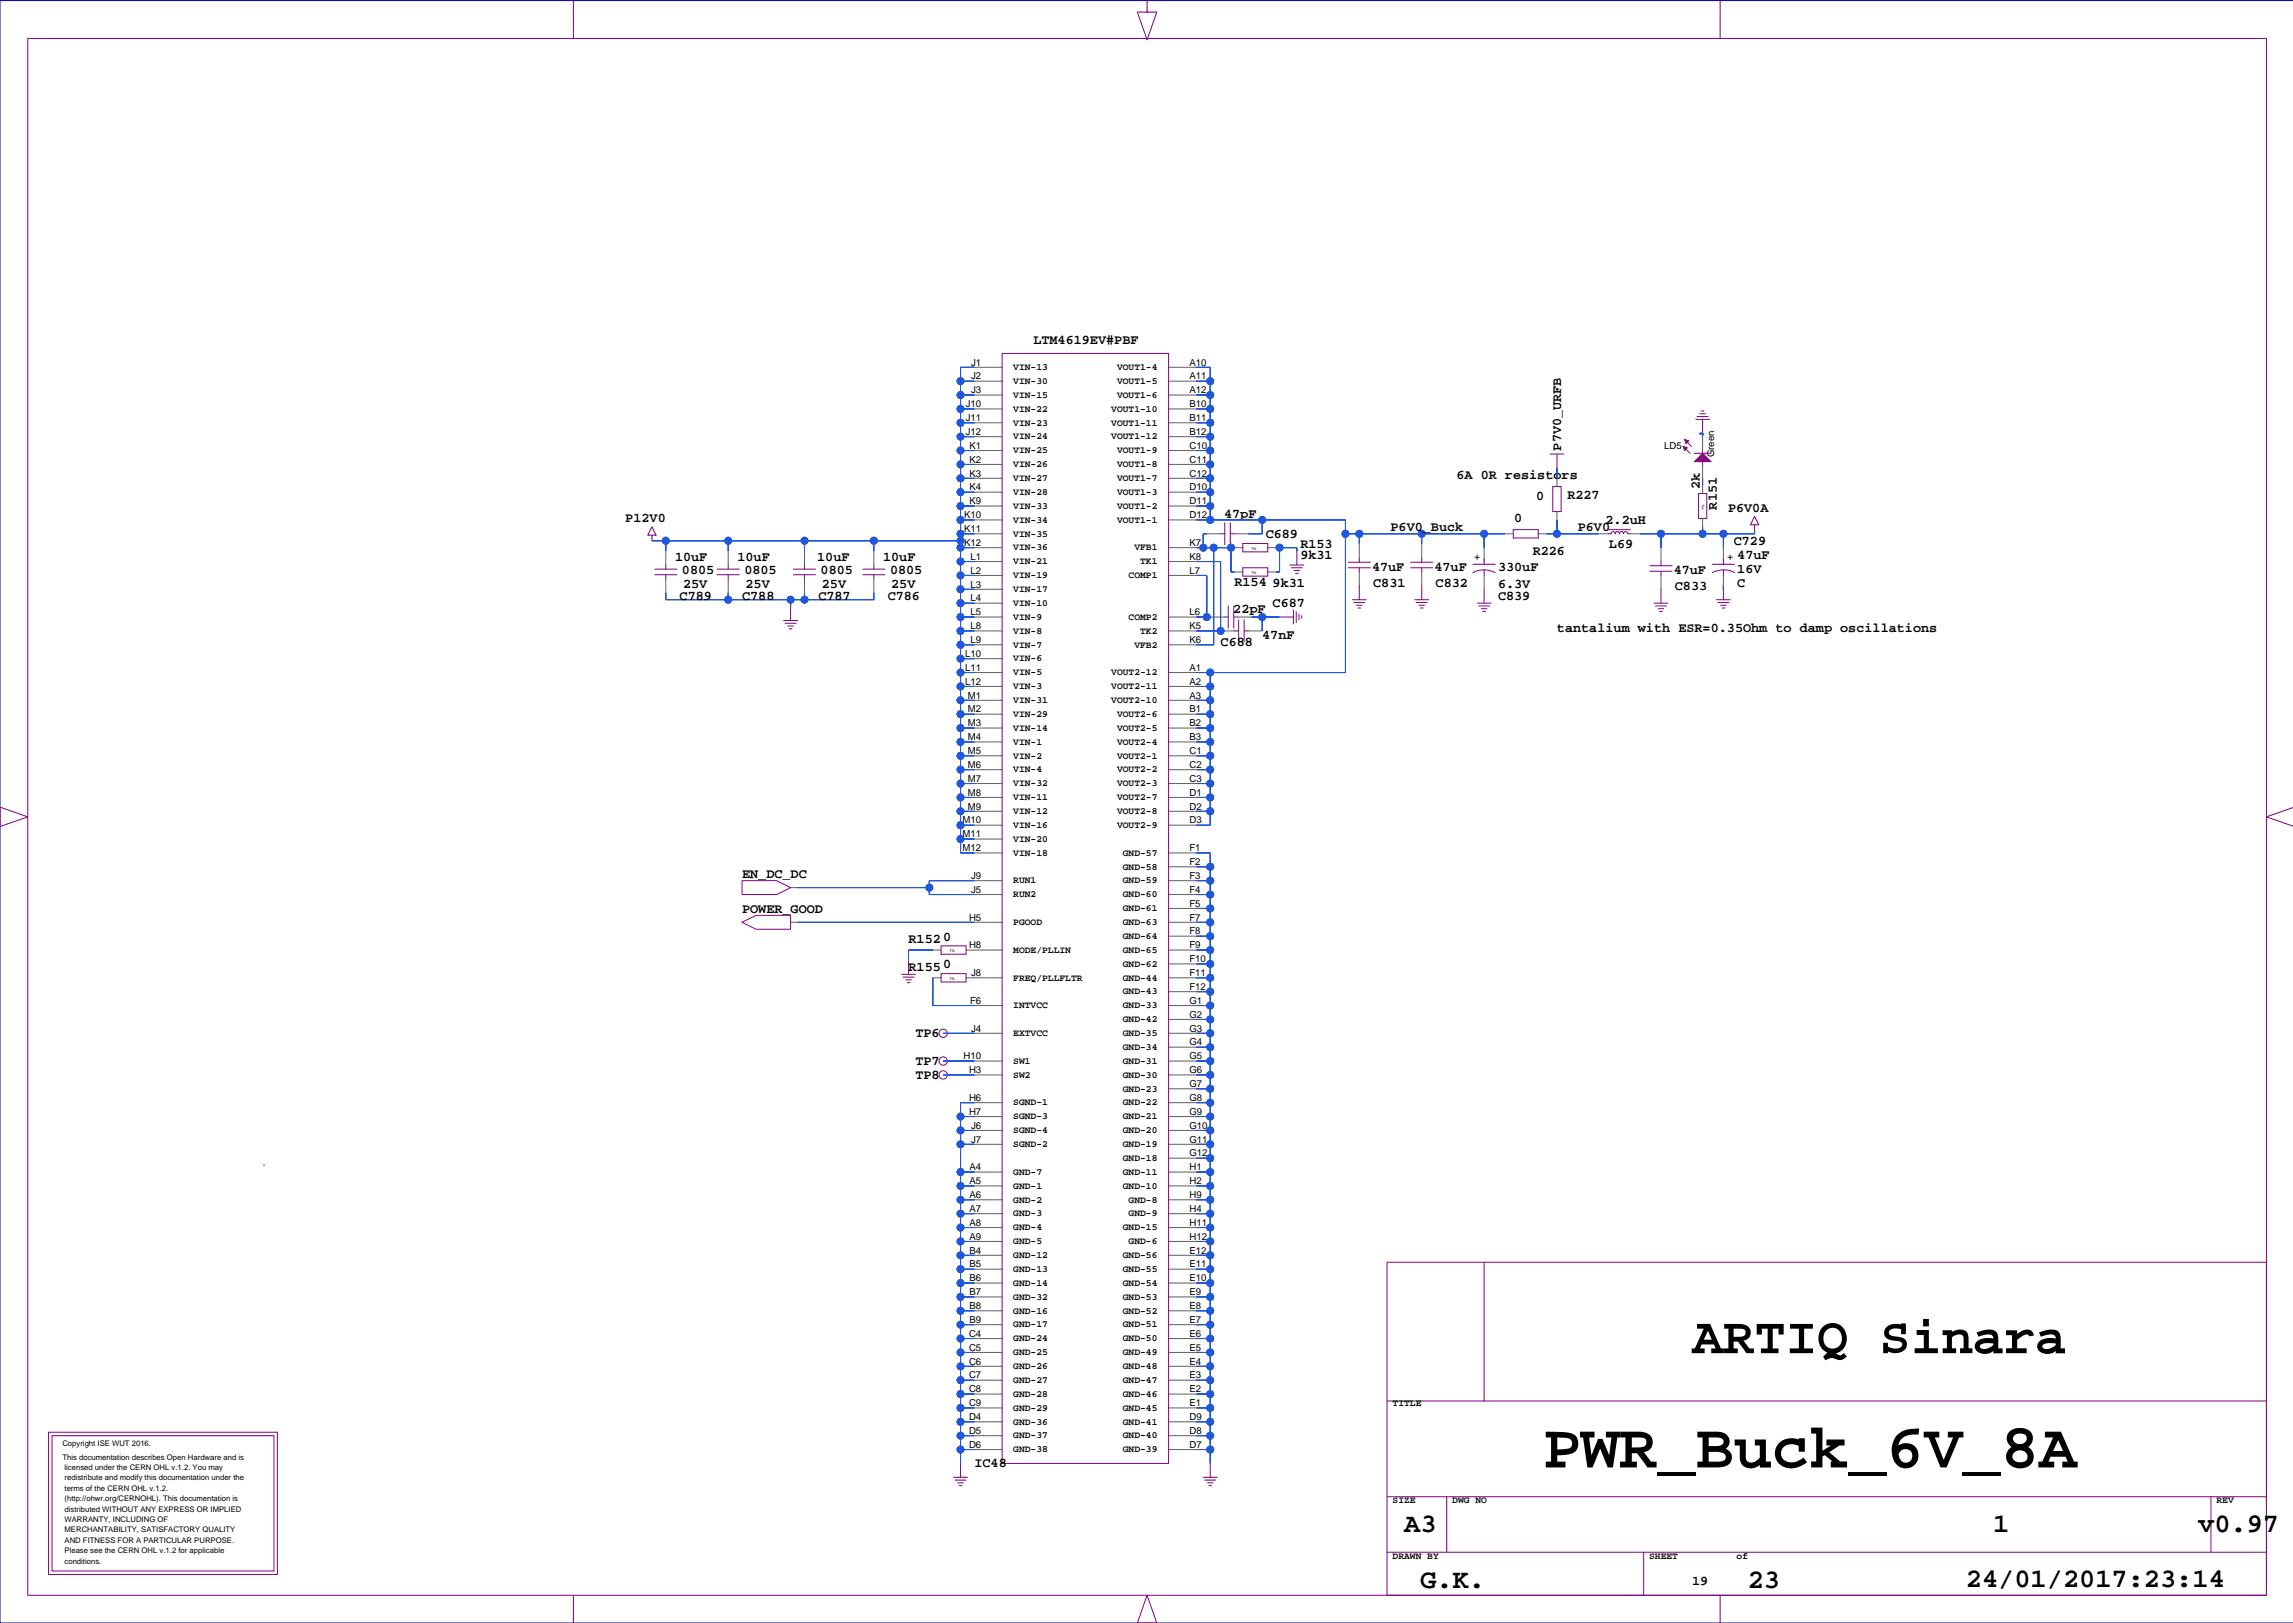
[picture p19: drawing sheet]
<svg xmlns="http://www.w3.org/2000/svg" width="420mm" height="297mm" viewBox="0 0 420 297" stroke-linecap="round" stroke-linejoin="round" font-family="sans-serif">
<defs><g id="words">
<text font-size="11.6" x="282.5" y="268.6">PWR_Buck_6V_8A</text>
<text font-size="9.5" x="309.8" y="247.7">ARTIQ Sinara</text>
<g font-size="4.9">
<text x="257.1" y="280.4">A3</text>
<text x="364.9" y="280.4">1</text>
<text x="402.5" y="280.4">v0.97</text>
<text x="260" y="290.6">G.K.</text>
<text x="320" y="290.6">23</text>
<text x="359.9" y="290.4">24/01/2017:23:14</text>
</g>
<g font-size="2.5">
<text x="189.2" y="63">LTM4619EV#PBF</text>
<text x="285.8" y="82.5" transform="rotate(-90 285.8 82.5)">P7V0_URFB</text>
<text x="266.6" y="87.7">6A 0R resistors</text>
<text x="311.2" y="89.4" transform="rotate(-90 311.2 89.4)">2k</text>
<text x="114.5" y="95.6">P12V0</text>
<text x="224.1" y="94.7">47pF</text>
<text x="277.2" y="95.6">0</text>
<text x="281.2" y="91.5">0</text>
<text x="287" y="91.4">R227</text>
<text x="293.9" y="96">2.2uH</text>
<text x="314.3" y="93.3" transform="rotate(-90 314.3 93.3)">R151</text>
<text x="316.4" y="93.7">P6V0A</text>
<text x="231.7" y="98.4">C689</text>
<text x="238.1" y="100.3">R153</text>
<text x="254.6" y="97.3">P6V0_Buck</text>
<text x="280.6" y="101.6">R226</text>
<text x="288.9" y="97.3">P6V0</text>
<text x="294.6" y="100.3">L69</text>
<text x="317.4" y="99.7">C729</text>
<text x="123.6" y="102.6">10uF</text>
<text x="124.9" y="105.1">0805</text>
<text x="125.1" y="107.7">25V</text>
<text x="135" y="102.6">10uF</text>
<text x="136.3" y="105.1">0805</text>
<text x="136.5" y="107.7">25V</text>
<text x="149.6" y="102.6">10uF</text>
<text x="150.2" y="105.1">0805</text>
<text x="150.5" y="107.7">25V</text>
<text x="161.7" y="102.6">10uF</text>
<text x="162.9" y="105.1">0805</text>
<text x="163.2" y="107.7">25V</text>
<text x="226" y="107.3">R154</text>
<text x="233" y="107.4">9k31</text>
<text x="238.1" y="102.3">9k31</text>
<text x="251.2" y="104.5">47uF</text>
<text x="251.4" y="107.4">C831</text>
<text x="262.6" y="104.5">47uF</text>
<text x="262.8" y="107.4">C832</text>
<text x="274.3" y="104.5">330uF</text>
<text x="274.3" y="107.7">6.3V</text>
<text x="306.4" y="105.1">47uF</text>
<text x="318.1" y="102.3">47uF</text>
<text x="318.1" y="107.4">C</text>
<text x="318.1" y="104.9">16V</text>
<text x="124.4" y="109.8">C789</text>
<text x="135.9" y="109.8">C788</text>
<text x="149.8" y="109.8">C787</text>
<text x="162.5" y="109.8">C786</text>
<text x="225.8" y="112.1">22pF</text>
<text x="233" y="111.1">C687</text>
<text x="274.3" y="109.8">C839</text>
<text x="306.6" y="108">C833</text>
<text x="223.5" y="118.2">C688</text>
<text x="231.1" y="116.9">47nF</text>
<text x="285.1" y="115.7">tantalium with ESR=0.35Ohm to damp oscillations</text>
<text x="135.9" y="160.7">EN_DC_DC</text>
<text x="135.9" y="167.1">POWER_GOOD</text>
<text x="166.3" y="172.7">R152</text>
<text x="172.7" y="172.2">0</text>
<text x="166.3" y="177.7">R155</text>
<text x="172.7" y="177.2">0</text>
<text x="167.6" y="189.8">TP6</text>
<text x="167.6" y="194.9">TP7</text>
<text x="167.6" y="197.4">TP8</text>
<text x="178.4" y="268.5">IC48</text>
<text x="309.8" y="290.1">19</text>
</g>
<g font-size="1.8">
<text x="177.8" y="69.4">J2</text>
<text x="177.8" y="66.9">J1</text>
<text x="177.8" y="72">J3</text>
<text x="185.5" y="67.7">VIN-13</text>
<text x="185.5" y="70.3">VIN-30</text>
<text x="204.5" y="67.7">VOUT1-4</text>
<text x="204.5" y="70.3">VOUT1-5</text>
<text x="217.8" y="72">A12</text>
<text x="217.8" y="66.9">A10</text>
<text x="217.8" y="69.4">A11</text>
<text x="176.8" y="77.1">J11</text>
<text x="176.8" y="74.5">J10</text>
<text x="185.5" y="72.8">VIN-15</text>
<text x="185.5" y="75.3">VIN-22</text>
<text x="185.5" y="77.9">VIN-23</text>
<text x="203.4" y="75.3">VOUT1-10</text>
<text x="203.4" y="77.9">VOUT1-11</text>
<text x="204.5" y="72.8">VOUT1-6</text>
<text x="217.8" y="74.5">B10</text>
<text x="217.8" y="77.1">B11</text>
<text x="176.8" y="79.6">J12</text>
<text x="177.5" y="82.1">K1</text>
<text x="185.5" y="80.4">VIN-24</text>
<text x="185.5" y="83">VIN-25</text>
<text x="203.4" y="80.4">VOUT1-12</text>
<text x="204.5" y="83">VOUT1-9</text>
<text x="217.8" y="82.1">C10</text>
<text x="217.8" y="79.6">B12</text>
<text x="304.7" y="82.2">LD5</text>
<text x="313.8" y="83.7" transform="rotate(-90 313.8 83.7)">Green</text>
<text x="177.5" y="87.2">K3</text>
<text x="177.5" y="89.8">K4</text>
<text x="177.5" y="84.7">K2</text>
<text x="185.5" y="85.5">VIN-26</text>
<text x="185.5" y="88">VIN-27</text>
<text x="204.5" y="85.5">VOUT1-8</text>
<text x="204.5" y="88">VOUT1-7</text>
<text x="217.8" y="89.8">D10</text>
<text x="217.8" y="84.7">C11</text>
<text x="217.8" y="87.2">C12</text>
<text x="176.5" y="94.8">K10</text>
<text x="177.5" y="92.3">K9</text>
<text x="185.5" y="90.6">VIN-28</text>
<text x="185.5" y="93.1">VIN-33</text>
<text x="185.5" y="95.7">VIN-34</text>
<text x="204.5" y="90.6">VOUT1-3</text>
<text x="204.5" y="93.1">VOUT1-2</text>
<text x="204.5" y="95.7">VOUT1-1</text>
<text x="217.8" y="94.8">D12</text>
<text x="217.8" y="92.3">D11</text>
<text x="176.5" y="97.4">K11</text>
<text x="176.5" y="99.9">K12</text>
<text x="185.5" y="98.2">VIN-35</text>
<text x="185.5" y="100.7">VIN-36</text>
<text x="207.7" y="100.7">VFB1</text>
<text x="217.8" y="99.9">K7</text>
<text x="177.7" y="107.5">L3</text>
<text x="177.7" y="105">L2</text>
<text x="177.7" y="102.5">L1</text>
<text x="185.5" y="103.3">VIN-21</text>
<text x="185.5" y="105.8">VIN-19</text>
<text x="206.6" y="105.8">COMP1</text>
<text x="208.7" y="103.3">TK1</text>
<text x="217.8" y="105">L7</text>
<text x="217.8" y="102.5">K8</text>
<text x="269.9" y="102.5">+</text>
<text x="316.3" y="102.5">+</text>
<text x="177.7" y="110.1">L4</text>
<text x="177.7" y="112.6">L5</text>
<text x="185.5" y="108.3">VIN-17</text>
<text x="185.5" y="110.9">VIN-10</text>
<text x="185.5" y="113.4">VIN-9</text>
<text x="206.6" y="113.4">COMP2</text>
<text x="217.8" y="112.6">L6</text>
<text x="177.7" y="117.7">L9</text>
<text x="177.7" y="115.2">L8</text>
<text x="185.5" y="116">VIN-8</text>
<text x="185.5" y="118.5">VIN-7</text>
<text x="207.7" y="118.5">VFB2</text>
<text x="208.7" y="116">TK2</text>
<text x="217.8" y="117.7">K6</text>
<text x="217.8" y="115.2">K5</text>
<text x="176.7" y="122.8">L11</text>
<text x="176.7" y="125.3">L12</text>
<text x="176.7" y="120.2">L10</text>
<text x="185.5" y="121">VIN-6</text>
<text x="185.5" y="123.6">VIN-5</text>
<text x="203.4" y="123.6">VOUT2-12</text>
<text x="217.8" y="125.3">A2</text>
<text x="217.8" y="122.8">A1</text>
<text x="177.2" y="127.9">M1</text>
<text x="177.2" y="130.4">M2</text>
<text x="185.5" y="126.1">VIN-3</text>
<text x="185.5" y="128.7">VIN-31</text>
<text x="185.5" y="131.2">VIN-29</text>
<text x="203.4" y="126.1">VOUT2-11</text>
<text x="203.4" y="128.7">VOUT2-10</text>
<text x="204.5" y="131.2">VOUT2-6</text>
<text x="217.8" y="130.4">B1</text>
<text x="217.8" y="127.9">A3</text>
<text x="177.2" y="132.9">M3</text>
<text x="177.2" y="135.5">M4</text>
<text x="185.5" y="133.7">VIN-14</text>
<text x="185.5" y="136.3">VIN-1</text>
<text x="204.5" y="133.7">VOUT2-5</text>
<text x="204.5" y="136.3">VOUT2-4</text>
<text x="217.8" y="135.5">B3</text>
<text x="217.8" y="132.9">B2</text>
<text x="177.2" y="140.6">M6</text>
<text x="177.2" y="143.1">M7</text>
<text x="177.2" y="138">M5</text>
<text x="185.5" y="138.8">VIN-2</text>
<text x="185.5" y="141.4">VIN-4</text>
<text x="185.5" y="143.9">VIN-32</text>
<text x="204.5" y="138.8">VOUT2-1</text>
<text x="204.5" y="141.4">VOUT2-2</text>
<text x="204.5" y="143.9">VOUT2-3</text>
<text x="217.8" y="143.1">C3</text>
<text x="217.8" y="140.6">C2</text>
<text x="217.8" y="138">C1</text>
<text x="177.2" y="145.6">M8</text>
<text x="177.2" y="148.2">M9</text>
<text x="185.5" y="146.4">VIN-11</text>
<text x="185.5" y="149">VIN-12</text>
<text x="204.5" y="146.4">VOUT2-7</text>
<text x="204.5" y="149">VOUT2-8</text>
<text x="217.8" y="148.2">D2</text>
<text x="217.8" y="145.6">D1</text>
<text x="176.2" y="153.2">M11</text>
<text x="176.2" y="155.8">M12</text>
<text x="176.2" y="150.7">M10</text>
<text x="185.5" y="151.5">VIN-16</text>
<text x="185.5" y="154.1">VIN-20</text>
<text x="204.5" y="151.5">VOUT2-9</text>
<text x="217.8" y="155.8">F1</text>
<text x="217.8" y="150.7">D3</text>
<text x="177.8" y="160.9">J9</text>
<text x="185.5" y="161.7">RUN1</text>
<text x="185.5" y="156.6">VIN-18</text>
<text x="205.6" y="156.6">GND-57</text>
<text x="205.6" y="159.1">GND-58</text>
<text x="205.6" y="161.7">GND-59</text>
<text x="217.8" y="158.3">F2</text>
<text x="217.8" y="160.9">F3</text>
<text x="177.8" y="163.4">J5</text>
<text x="185.5" y="164.2">RUN2</text>
<text x="205.6" y="164.2">GND-60</text>
<text x="205.6" y="166.8">GND-61</text>
<text x="217.8" y="165.9">F5</text>
<text x="217.8" y="163.4">F4</text>
<text x="177.4" y="168.5">H5</text>
<text x="177.4" y="173.6">H8</text>
<text x="185.5" y="169.3">PGOOD</text>
<text x="205.6" y="169.3">GND-63</text>
<text x="205.6" y="171.8">GND-64</text>
<text x="217.8" y="168.5">F7</text>
<text x="217.8" y="171">F8</text>
<text x="217.8" y="173.6">F9</text>
<text x="177.8" y="178.6">J8</text>
<text x="185.5" y="174.4">MODE/PLLIN</text>
<text x="185.5" y="179.5">FREQ/PLLFLTR</text>
<text x="205.6" y="174.4">GND-65</text>
<text x="205.6" y="176.9">GND-62</text>
<text x="205.6" y="179.5">GND-44</text>
<text x="217.8" y="178.6">F11</text>
<text x="217.8" y="176.1">F10</text>
<text x="177.6" y="183.7">F6</text>
<text x="185.5" y="184.5">INTVCC</text>
<text x="205.6" y="182">GND-43</text>
<text x="205.6" y="184.5">GND-33</text>
<text x="217.8" y="183.7">G1</text>
<text x="217.8" y="181.2">F12</text>
<text x="177.8" y="188.8">J4</text>
<text x="185.5" y="189.6">EXTVCC</text>
<text x="205.6" y="187.1">GND-42</text>
<text x="205.6" y="189.6">GND-35</text>
<text x="217.8" y="191.3">G4</text>
<text x="217.8" y="188.8">G3</text>
<text x="217.8" y="186.3">G2</text>
<text x="176.4" y="193.9">H10</text>
<text x="177.4" y="196.4">H3</text>
<text x="185.5" y="197.2">SW2</text>
<text x="185.5" y="194.7">SW1</text>
<text x="205.6" y="192.1">GND-34</text>
<text x="205.6" y="194.7">GND-31</text>
<text x="205.6" y="197.2">GND-30</text>
<text x="217.8" y="193.9">G5</text>
<text x="217.8" y="196.4">G6</text>
<text x="177.4" y="201.5">H6</text>
<text x="185.5" y="202.3">SGND-1</text>
<text x="205.6" y="199.8">GND-23</text>
<text x="205.6" y="202.3">GND-22</text>
<text x="217.8" y="199">G7</text>
<text x="217.8" y="201.5">G8</text>
<text x="177.4" y="204">H7</text>
<text x="177.8" y="206.6">J6</text>
<text x="177.8" y="209.1">J7</text>
<text x="185.5" y="204.8">SGND-3</text>
<text x="185.5" y="207.4">SGND-4</text>
<text x="185.5" y="209.9">SGND-2</text>
<text x="205.6" y="204.8">GND-21</text>
<text x="205.6" y="207.4">GND-20</text>
<text x="205.6" y="209.9">GND-19</text>
<text x="217.8" y="204">G9</text>
<text x="217.8" y="206.6">G10</text>
<text x="217.8" y="209.1">G11</text>
<text x="177.5" y="214.2">A4</text>
<text x="185.5" y="215">GND-7</text>
<text x="205.6" y="212.5">GND-18</text>
<text x="205.6" y="215">GND-11</text>
<text x="217.8" y="211.7">G12</text>
<text x="217.8" y="214.2">H1</text>
<text x="177.5" y="221.8">A7</text>
<text x="177.5" y="219.3">A6</text>
<text x="177.5" y="216.7">A5</text>
<text x="185.5" y="217.5">GND-1</text>
<text x="185.5" y="220.1">GND-2</text>
<text x="205.6" y="217.5">GND-10</text>
<text x="206.6" y="220.1">GND-8</text>
<text x="217.8" y="221.8">H4</text>
<text x="217.8" y="216.7">H2</text>
<text x="217.8" y="219.3">H9</text>
<text x="177.5" y="226.9">A9</text>
<text x="177.5" y="224.4">A8</text>
<text x="185.5" y="222.6">GND-3</text>
<text x="185.5" y="225.2">GND-4</text>
<text x="185.5" y="227.7">GND-5</text>
<text x="205.6" y="225.2">GND-15</text>
<text x="206.6" y="222.6">GND-9</text>
<text x="206.6" y="227.7">GND-6</text>
<text x="217.8" y="226.9">H12</text>
<text x="217.8" y="224.4">H11</text>
<text x="177.5" y="229.4">B4</text>
<text x="177.5" y="232">B5</text>
<text x="185.5" y="230.2">GND-12</text>
<text x="185.5" y="232.8">GND-13</text>
<text x="205.6" y="232.8">GND-55</text>
<text x="205.6" y="230.2">GND-56</text>
<text x="217.8" y="229.4">E12</text>
<text x="217.8" y="232">E11</text>
<text x="177.5" y="239.6">B8</text>
<text x="177.5" y="237">B7</text>
<text x="177.5" y="234.5">B6</text>
<text x="185.5" y="235.3">GND-14</text>
<text x="185.5" y="237.9">GND-32</text>
<text x="205.6" y="237.9">GND-53</text>
<text x="205.6" y="235.3">GND-54</text>
<text x="217.8" y="237">E9</text>
<text x="217.8" y="234.5">E10</text>
<text x="217.8" y="239.6">E8</text>
<text x="177.4" y="244.7">C4</text>
<text x="177.5" y="242.1">B9</text>
<text x="185.5" y="240.4">GND-16</text>
<text x="185.5" y="242.9">GND-17</text>
<text x="185.5" y="245.5">GND-24</text>
<text x="205.6" y="245.5">GND-50</text>
<text x="205.6" y="242.9">GND-51</text>
<text x="205.6" y="240.4">GND-52</text>
<text x="217.8" y="244.7">E6</text>
<text x="217.8" y="242.1">E7</text>
<text x="177.4" y="249.7">C6</text>
<text x="177.4" y="247.2">C5</text>
<text x="185.5" y="248">GND-25</text>
<text x="185.5" y="250.6">GND-26</text>
<text x="205.6" y="250.6">GND-48</text>
<text x="205.6" y="248">GND-49</text>
<text x="217.8" y="247.2">E5</text>
<text x="217.8" y="249.7">E4</text>
<text x="177.4" y="252.3">C7</text>
<text x="177.4" y="254.8">C8</text>
<text x="177.4" y="257.4">C9</text>
<text x="185.5" y="253.1">GND-27</text>
<text x="185.5" y="255.6">GND-28</text>
<text x="205.6" y="255.6">GND-46</text>
<text x="205.6" y="253.1">GND-47</text>
<text x="217.8" y="254.8">E2</text>
<text x="217.8" y="257.4">E1</text>
<text x="217.8" y="252.3">E3</text>
<text x="255" y="257.4">TITLE</text>
<text x="177.4" y="262.4">D5</text>
<text x="177.4" y="259.9">D4</text>
<text x="185.5" y="258.2">GND-29</text>
<text x="185.5" y="260.7">GND-36</text>
<text x="185.5" y="263.3">GND-37</text>
<text x="205.6" y="263.3">GND-40</text>
<text x="205.6" y="260.7">GND-41</text>
<text x="205.6" y="258.2">GND-45</text>
<text x="217.8" y="262.4">D8</text>
<text x="217.8" y="259.9">D9</text>
<text x="177.4" y="265">D6</text>
<text x="185.5" y="265.8">GND-38</text>
<text x="205.6" y="265.8">GND-39</text>
<text x="217.8" y="265">D7</text>
<text x="255" y="275.2">SIZE</text>
<text x="265.9" y="275.2">DWG NO</text>
<text x="405.8" y="275.2">REV</text>
<text x="255" y="285.3">DRAWN BY</text>
<text x="301.9" y="285.3">SHEET</text>
<text x="317.9" y="285.3">of</text>
</g>
<g font-size="1.4">
<text x="11.4" y="267.1">This documentation describes Open Hardware and is</text>
<text x="11.4" y="264.6">Copyright ISE WUT 2016.</text>
<text x="11.8" y="269">licensed under the CERN OHL v.1.2. You may</text>
<text x="11.8" y="274.8">(http://ohwr.org/CERNOHL). This documentation is</text>
<text x="11.8" y="272.9">terms of the CERN OHL v.1.2.</text>
<text x="11.8" y="270.9">redistribute and modify this documentation under the</text>
<text x="11.8" y="280.5">MERCHANTABILITY, SATISFACTORY QUALITY</text>
<text x="11.8" y="278.6">WARRANTY, INCLUDING OF</text>
<text x="11.8" y="276.7">distributed WITHOUT ANY EXPRESS OR IMPLIED</text>
<text x="11.8" y="286.2">conditions.</text>
<text x="11.8" y="284.3">Please see the CERN OHL v.1.2 for applicable</text>
<text x="11.8" y="282.4">AND FITNESS FOR A PARTICULAR PURPOSE.</text>
</g>
<g font-size=".7">
<text x="312" y="93.4" transform="rotate(-90 312 93.4)">1%</text>
<text x="229.1" y="100.6">1%</text>
<text x="229.1" y="105.1">1%</text>
<text x="173.8" y="174.3">1%</text>
<text x="173.8" y="179.3">1%</text>
</g>
</g></defs>
<path d="M419.9 .1h-419.9v296.9h419.9" fill="none" stroke="#000080" stroke-width=".18"/>
<g fill="none" stroke="#606060" stroke-width=".18">
<path d="M178.4 67.2h5.1M178.4 69.8h5.1M178.4 72.3h5.1M178.4 74.8h5.1M178.4 77.4h5.1M178.4 79.9h5.1M213.9 67.2h5.1M213.9 69.8h5.1M213.9 72.3h5.1M213.9 74.8h5.1M213.9 77.4h5.1M213.9 79.9h5.1"/>
<path d="M311.7 79.3h.1M311.7 79.9v2.6M119.4 99h.1M178.4 82.5h5.1M178.4 85h5.1M178.4 87.5h5.1M178.4 90.1h5.1M178.4 92.6h5.1M178.4 95.2h5.1M178.4 97.7h5.1M213.9 82.5h5.1M213.9 85h5.1"/>
<path d="M213.9 87.5h5.1M213.9 90.1h5.1M213.9 92.6h5.1M213.9 95.2h5.1M220.9 97.7h2.6M226 97.7h2.5M248.9 99.6v2.5M260.3 99.6v2.5M275.5 97.7h1.6M281.6 97.7h1.5M285.1 85.6h.1M285.1 87.5v1.6"/>
<path d="M285.1 93.6v1.6M292.7 97.7h1.7M298.5 97.7h1.8M311.7 85v2.5M311.7 88.8v1.5M311.7 94.9v1.5M321.2 97.1h.1M121.9 100.9v2.5M121.9 105.9v2.6M133.3 100.9v2.5M133.3 105.9v2.6M144.7 111h.1"/>
<path d="M147.3 100.9v2.5M147.3 105.9v2.6M160 100.9v2.5M160 105.9v2.6M178.4 115.5h5.1M178.4 118h5.1M178.4 100.2h5.1M178.4 102.8h5.1M178.4 105.3h5.1M178.4 107.9h5.1M178.4 110.4h5.1M178.4 112.9h5.1"/>
<path d="M213.9 115.5h5.1M213.9 118h5.1M213.9 100.2h5.1M213.9 102.8h5.1M213.9 105.3h5.1M213.9 112.9h5.1M221.6 112.9h2.5M223.5 115.5h2.5M226 100.2h1.5M226 104.7h1.5M226.6 112.9h2.6M228.5 115.5h2.6"/>
<path d="M232.1 100.2h1.5M232.1 104.7h1.5M234.3 112.9h.1M237.4 100.9h.1M248.9 107.2h.1M248.9 104.7v2.5M260.3 107.2h.1M260.3 104.7v2.5M271.7 107.9h.1M271.7 100.2v2.6M271.7 105.3v2.6M304.1 107.9h.1"/>
<path d="M304.1 100.2v2.6M304.1 105.3v2.6M315.5 107.2h.1M315.5 100.2v2.6M315.5 105.3v2.6M178.4 123.1h5.1M178.4 125.6h5.1M178.4 128.2h5.1M178.4 130.7h5.1M178.4 133.2h5.1M178.4 135.8h5.1M178.4 138.3h5.1"/>
<path d="M178.4 120.5h5.1M213.9 123.1h5.1M213.9 125.6h5.1M213.9 128.2h5.1M213.9 130.7h5.1M213.9 133.2h5.1M213.9 135.8h5.1M213.9 138.3h5.1M178.4 140.9h5.1M178.4 143.4h5.1M178.4 145.9h5.1M178.4 148.5h5.1"/>
<path d="M178.4 151h5.1M178.4 156.1h5.1M178.4 153.6h5.1M213.9 140.9h5.1M213.9 143.4h5.1M213.9 145.9h5.1M213.9 148.5h5.1M213.9 151h5.1M213.9 156.1h5.1M213.9 158.6h5.1M144.7 168.8h1.3M144.7 162.4h1.3"/>
<path d="M166.3 175.8h.1M170.8 173.9h1.5M170.8 179h1.5M176.9 173.9h6.6M176.9 179h6.6M178.4 161.2h5.1M178.4 163.7h5.1M178.4 168.8h5.1M213.9 161.2h5.1M213.9 163.7h5.1M213.9 166.3h5.1M213.9 168.8h5.1"/>
<path d="M213.9 171.3h5.1M213.9 173.9h5.1M213.9 176.4h5.1M213.9 179h5.1M172.7 189.1h.1M172.7 194.2h.1M172.7 196.7h.1M178.4 184h5.1M178.4 189.1h5.1M178.4 194.2h5.1M178.4 196.7h5.1M213.9 184h5.1"/>
<path d="M213.9 181.5h5.1M213.9 186.6h5.1M213.9 189.1h5.1M213.9 191.7h5.1M213.9 194.2h5.1M213.9 196.7h5.1M213.9 199.3h5.1M178.4 214.5h5.1M178.4 217h5.1M178.4 219.6h5.1M178.4 201.8h5.1M178.4 204.4h5.1"/>
<path d="M178.4 206.9h5.1M178.4 209.4h5.1M213.9 214.5h5.1M213.9 217h5.1M213.9 219.6h5.1M213.9 201.8h5.1M213.9 204.4h5.1M213.9 206.9h5.1M213.9 209.4h5.1M213.9 212h5.1M178.4 222.1h5.1M178.4 224.7h5.1"/>
<path d="M178.4 227.2h5.1M178.4 229.7h5.1M178.4 232.3h5.1M178.4 234.8h5.1M178.4 237.4h5.1M178.4 239.9h5.1M213.9 222.1h5.1M213.9 224.7h5.1M213.9 227.2h5.1M213.9 229.7h5.1M213.9 232.3h5.1M213.9 234.8h5.1"/>
<path d="M213.9 237.4h5.1M213.9 239.9h5.1M178.4 242.4h5.1M178.4 245h5.1M178.4 247.5h5.1M178.4 250.1h5.1M178.4 252.6h5.1M178.4 255.1h5.1M178.4 257.7h5.1M213.9 242.4h5.1M213.9 245h5.1M213.9 247.5h5.1"/>
<path d="M213.9 250.1h5.1M213.9 252.6h5.1M213.9 255.1h5.1M213.9 257.7h5.1M175.9 267.8h.1M178.4 260.2h5.1M178.4 262.8h5.1M178.4 265.3h5.1M213.9 260.2h5.1M213.9 262.8h5.1M213.9 265.3h5.1M221.6 267.8h.1"/>
</g>
<g fill="none" stroke="#800080" stroke-width=".18">
<path d="M210 0v2.2h1.8l-1.8 5.1-1.8-5.1h1.8M5.1 7h409.8v285h-409.8zM105 .2v6.9M314.9 .2v6.9M183.5 64.7h30.4v203.1h-30.4zM310.4 76.7h2.6M310.7 76.2h2M311.2 75.7h1M311.5 75.2h.5M311.7 76.7v2.6M119.4 96.4l.7 1.5h-1.5zM119.4 97.9v1.1"/>
<path d="M223.5 97.7h.7M224.2 95.7v4M225.2 95.7v4M225.2 97.7h.8M227.5 99.5h4.6v1.5h-4.6zM277.1 96.9h4.5v1.6h-4.5zM283.8 83.1h2.5M284.3 89.1h1.5v4.5h-1.5zM285.1 83.1v2.5M294.4 97.7h.6M294.4 96.9h4.1M298.5 97.7h-.5a.38 .38 0 0 0-.4-.4 .38 .38 0 0 0-.4 .4 .38 .38 0 0 0-.3-.4 .38 .38 0 0 0-.4 .4 .38 .38 0 0 0-.4-.4 .38 .38 0 0 0-.4 .4 .38 .38 0 0 0-.4-.4 .38 .38 0 0 0-.3 .4"/>
<path d="M308.2 81.7l1.2 1.3M308.4 80.4l1.3 1.3M310.2 83h3M311 90.3h1.5v4.6h-1.5zM311.7 82.5v2.5M321.2 94.5l.8 1.5h-1.5zM321.2 96v1.1M119.9 104.2h4M119.9 105.2h4M121.9 103.4v.8M121.9 105.2v.7M131.3 104.2h4.1"/>
<path d="M131.3 105.2h4.1M133.3 103.4v.8M133.3 105.2v.7M143.5 113.6h2.5M143.7 114.1h2.1M144.2 114.6h1.1M144.5 115.1h.5M144.7 111v2.6M145.3 104.2h4M145.3 105.2h4M147.3 103.4v.8M147.3 105.2v.7"/>
<path d="M158 104.2h4M158 105.2h4M160 103.4v.8M160 105.2v.7M224.1 112.9h.8M224.9 110.9v4.1M225.9 110.9v4.1M225.9 112.9h.7M226 115.5h.8M226.8 113.4v4.1M227.5 103.9h4.6v1.5h-4.6zM227.8 113.4v4.1"/>
<path d="M227.8 115.5h.7M234.3 112.9h2.5M236.2 103.4h2.5M236.4 103.9h2.1M236.8 111.7v2.5M236.9 104.4h1M237.2 104.9h.5M237.3 111.9v2M237.4 100.9v2.5M237.8 112.4v1M238.3 112.7v.5M246.8 102.9h4.1"/>
<path d="M246.8 103.9h4.1M247.6 109.8h2.5M247.8 110.3h2.1M248.4 110.8h1M248.6 111.3h.5M248.9 102.1v.8M248.9 103.9v.8M248.9 107.2v2.6M258.3 102.9h4M258.3 103.9h4M259 109.8h2.6M259.3 110.3h2"/>
<path d="M259.8 110.8h1M260 111.3h.5M260.3 102.1v.8M260.3 103.9v.8M260.3 107.2v2.6M269.7 103.3h4M270.4 110.4h2.6M270.7 110.9h2M271.2 111.4h1M271.5 111.9h.5M271.7 102.3v1M271.7 104.3v1"/>
<path d="M271.7 107.9v2.5M271.7 104.3l.9 .1 1.1 .4M271.7 104.3l-.8 .1-1.2 .4M302.1 103.5h4M302.1 104.6h4M302.8 110.4h2.6M303.1 110.9h2M303.6 111.4h1M303.8 111.9h.5M304.1 102.8v.7M304.1 104.6v.7M304.1 107.9v2.5"/>
<path d="M313.5 103.3h4.1M313.5 104.8a4.3 4.3 0 0 1 4.1 0M314.3 109.8h2.5M314.5 110.3h2M315 110.8h1M315.3 111.3h.5M315.5 102.3v1M315.5 104.3v1M315.5 107.2v2.6M-.1 149.5l.1-1.8 5.1 1.8-5.1 1.8v-1.8M419.9 147.8l-5 1.7 5 1.7M135.9 161.2h6.3l2.5 1.2-2.5 1.3h-6.3z"/>
<path d="M135.9 168.8l2.5-1.3h6.3v2.6h-6.3zM165.1 178.3h2.5M165.3 178.8h2M165.8 179.3h1M166.1 179.8h.5M166.3 175.8v2.5M172.3 173.1h4.6v1.5h-4.6zM172.3 178.2h4.6v1.5h-4.6zM48.2 213.2h.1M253.9 231h161v61h-161zM271.7 231v25.4M253.9 256.4h161"/>
<path d="M8.9 262.1h41.9v26.1h-41.9zM9.5 262.8h40.7v24.7h-40.7zM174.6 270.4h2.5M174.8 270.9h2.1M175.3 271.4h1.1M175.6 271.9h.5M175.9 267.8v2.6M220.3 270.4h2.5M220.5 270.9h2.1M221.1 271.4h1M221.3 271.9h.5M221.6 267.8v2.6"/>
<path d="M253.9 273.9h161M264.9 273.9v10.2M404.8 273.9v10.2M105 292v5.1M210 297h1.8l-1.8-5-1.8 5 1.8 .1M253.9 284.1h161M300.9 284.1v7.9M314.9 292v5.1"/>
<circle cx="172.7" cy="189.1" r=".76"/>
<circle cx="172.7" cy="196.7" r=".76"/>
<circle cx="172.7" cy="194.2" r=".76"/>
</g>
<g fill="#2058dd" stroke="#2058dd" stroke-width=".18">
<path d="M175.9 201.8h2.5z" fill-rule="evenodd"/>
<path d="M175.9 201.8v2.6z" fill-rule="evenodd"/>
<path d="M175.9 204.4h2.5z" fill-rule="evenodd"/>
<path d="M175.9 204.4v2.5z" fill-rule="evenodd"/>
<path d="M175.9 214.5h2.5z" fill-rule="evenodd"/>
<path d="M175.9 217h2.5z" fill-rule="evenodd"/>
<path d="M175.9 219.6h2.5z" fill-rule="evenodd"/>
<path d="M175.9 227.2h2.5z" fill-rule="evenodd"/>
<path d="M175.9 239.9h2.5z" fill-rule="evenodd"/>
<path d="M175.9 247.5h2.5z" fill-rule="evenodd"/>
<path d="M175.9 250.1h2.5z" fill-rule="evenodd"/>
<path d="M175.9 252.6h2.5z" fill-rule="evenodd"/>
<path d="M175.9 257.7h2.5z" fill-rule="evenodd"/>
<path d="M175.9 260.2h2.5z" fill-rule="evenodd"/>
<path d="M175.9 262.8h2.5z" fill-rule="evenodd"/>
<path d="M175.9 265.3h2.5z" fill-rule="evenodd"/>
<path d="M175.9 265.3v2.5z" fill-rule="evenodd"/>
<path d="M175.9 262.8v2.5z" fill-rule="evenodd"/>
<path d="M175.9 260.2v2.6z" fill-rule="evenodd"/>
<path d="M175.9 257.7v2.5z" fill-rule="evenodd"/>
<path d="M175.9 255.1v2.6z" fill-rule="evenodd"/>
<path d="M175.9 255.1h2.5z" fill-rule="evenodd"/>
<path d="M175.9 252.6v2.5z" fill-rule="evenodd"/>
<path d="M175.9 250.1v2.5z" fill-rule="evenodd"/>
<path d="M175.9 247.5v2.6z" fill-rule="evenodd"/>
<path d="M175.9 245v2.5z" fill-rule="evenodd"/>
<path d="M175.9 245h2.5z" fill-rule="evenodd"/>
<path d="M175.9 242.4v2.6z" fill-rule="evenodd"/>
<path d="M175.9 242.4h2.5z" fill-rule="evenodd"/>
<path d="M175.9 239.9v2.5z" fill-rule="evenodd"/>
<path d="M175.9 237.4v2.5z" fill-rule="evenodd"/>
<path d="M175.9 237.4h2.5z" fill-rule="evenodd"/>
<path d="M175.9 234.8v2.6z" fill-rule="evenodd"/>
<path d="M175.9 234.8h2.5z" fill-rule="evenodd"/>
<path d="M175.9 232.3v2.5z" fill-rule="evenodd"/>
<path d="M175.9 232.3h2.5z" fill-rule="evenodd"/>
<path d="M175.9 229.7v2.6z" fill-rule="evenodd"/>
<path d="M175.9 229.7h2.5z" fill-rule="evenodd"/>
<path d="M175.9 227.2v2.5z" fill-rule="evenodd"/>
<path d="M175.9 224.7v2.5z" fill-rule="evenodd"/>
<path d="M175.9 224.7h2.5z" fill-rule="evenodd"/>
<path d="M175.9 222.1v2.6z" fill-rule="evenodd"/>
<path d="M175.9 222.1h2.5z" fill-rule="evenodd"/>
<path d="M175.9 219.6v2.5z" fill-rule="evenodd"/>
<path d="M175.9 217v2.6z" fill-rule="evenodd"/>
<path d="M175.9 214.5v2.5z" fill-rule="evenodd"/>
<path d="M175.9 209.4v5.1z" fill-rule="evenodd"/>
<path d="M175.9 209.4h2.5z" fill-rule="evenodd"/>
<path d="M175.9 206.9v2.5z" fill-rule="evenodd"/>
<path d="M175.9 206.9h2.5z" fill-rule="evenodd"/>
<path d="M219 191.7h2.6z" fill-rule="evenodd"/>
<path d="M219 194.2h2.6z" fill-rule="evenodd"/>
<path d="M219 196.7h2.6z" fill-rule="evenodd"/>
<path d="M219 199.3h2.6z" fill-rule="evenodd"/>
<path d="M219 217h2.6z" fill-rule="evenodd"/>
<path d="M219 219.6h2.6z" fill-rule="evenodd"/>
<path d="M219 222.1h2.6z" fill-rule="evenodd"/>
<path d="M219 224.7h2.6z" fill-rule="evenodd"/>
<path d="M219 227.2h2.6z" fill-rule="evenodd"/>
<path d="M219 229.7h2.6z" fill-rule="evenodd"/>
<path d="M219 232.3h2.6z" fill-rule="evenodd"/>
<path d="M219 234.8h2.6z" fill-rule="evenodd"/>
<path d="M219 237.4h2.6z" fill-rule="evenodd"/>
<path d="M219 239.9h2.6z" fill-rule="evenodd"/>
<path d="M219 242.4h2.6z" fill-rule="evenodd"/>
<path d="M219 245h2.6z" fill-rule="evenodd"/>
<path d="M219 247.5h2.6z" fill-rule="evenodd"/>
<path d="M219 250.1h2.6z" fill-rule="evenodd"/>
<path d="M219 252.6h2.6z" fill-rule="evenodd"/>
<path d="M219 255.1h2.6z" fill-rule="evenodd"/>
<path d="M219 262.8h2.6z" fill-rule="evenodd"/>
<path d="M219 265.3h2.6z" fill-rule="evenodd"/>
<path d="M221.6 262.8v2.5z" fill-rule="evenodd"/>
<path d="M221.6 260.2v2.6z" fill-rule="evenodd"/>
<path d="M219 260.2h2.6z" fill-rule="evenodd"/>
<path d="M221.6 257.7v2.5z" fill-rule="evenodd"/>
<path d="M219 257.7h2.6z" fill-rule="evenodd"/>
<path d="M221.6 255.1v2.6z" fill-rule="evenodd"/>
<path d="M221.6 252.6v2.5z" fill-rule="evenodd"/>
<path d="M221.6 250.1v2.5z" fill-rule="evenodd"/>
<path d="M221.6 247.5v2.6z" fill-rule="evenodd"/>
<path d="M221.6 245v2.5z" fill-rule="evenodd"/>
<path d="M221.6 242.4v2.6z" fill-rule="evenodd"/>
<path d="M221.6 239.9v2.5z" fill-rule="evenodd"/>
<path d="M221.6 237.4v2.5z" fill-rule="evenodd"/>
<path d="M221.6 234.8v2.6z" fill-rule="evenodd"/>
<path d="M221.6 232.3v2.5z" fill-rule="evenodd"/>
<path d="M221.6 229.7v2.6z" fill-rule="evenodd"/>
<path d="M221.6 227.2v2.5z" fill-rule="evenodd"/>
<path d="M221.6 224.7v2.5z" fill-rule="evenodd"/>
<path d="M221.6 222.1v2.6z" fill-rule="evenodd"/>
<path d="M221.6 219.6v2.5z" fill-rule="evenodd"/>
<path d="M221.6 217v2.6z" fill-rule="evenodd"/>
<path d="M221.6 214.5v2.5z" fill-rule="evenodd"/>
<path d="M219 214.5h2.6z" fill-rule="evenodd"/>
<path d="M221.6 212v2.5z" fill-rule="evenodd"/>
<path d="M219 212h2.6z" fill-rule="evenodd"/>
<path d="M221.6 209.4v2.6z" fill-rule="evenodd"/>
<path d="M219 209.4h2.6z" fill-rule="evenodd"/>
<path d="M221.6 206.9v2.5z" fill-rule="evenodd"/>
<path d="M219 206.9h2.6z" fill-rule="evenodd"/>
<path d="M221.6 204.4v2.5z" fill-rule="evenodd"/>
<path d="M219 204.4h2.6z" fill-rule="evenodd"/>
<path d="M221.6 201.8v2.6z" fill-rule="evenodd"/>
<path d="M219 201.8h2.6z" fill-rule="evenodd"/>
<path d="M221.6 199.3v2.5z" fill-rule="evenodd"/>
<path d="M221.6 196.7v2.6z" fill-rule="evenodd"/>
<path d="M221.6 194.2v2.5z" fill-rule="evenodd"/>
<path d="M221.6 191.7v2.5z" fill-rule="evenodd"/>
<path d="M221.6 189.1v2.6z" fill-rule="evenodd"/>
<path d="M219 189.1h2.6z" fill-rule="evenodd"/>
<path d="M221.6 186.6v2.5z" fill-rule="evenodd"/>
<path d="M219 181.5h2.6z" fill-rule="evenodd"/>
<path d="M219 179h2.6z" fill-rule="evenodd"/>
<path d="M219 176.4h2.6z" fill-rule="evenodd"/>
<path d="M219 173.9h2.6z" fill-rule="evenodd"/>
<path d="M219 171.3h2.6z" fill-rule="evenodd"/>
<path d="M219 168.8h2.6z" fill-rule="evenodd"/>
<path d="M219 166.3h2.6z" fill-rule="evenodd"/>
<path d="M219 163.7h2.6z" fill-rule="evenodd"/>
<path d="M219 161.2h2.6z" fill-rule="evenodd"/>
<path d="M219 158.6h2.6z" fill-rule="evenodd"/>
<path d="M219 156.1h2.6z" fill-rule="evenodd"/>
<path d="M221.6 156.1v2.5z" fill-rule="evenodd"/>
<path d="M221.6 158.6v2.6z" fill-rule="evenodd"/>
<path d="M221.6 161.2v2.5z" fill-rule="evenodd"/>
<path d="M221.6 163.7v2.6z" fill-rule="evenodd"/>
<path d="M221.6 166.3v2.5z" fill-rule="evenodd"/>
<path d="M221.6 168.8v2.5z" fill-rule="evenodd"/>
<path d="M221.6 171.3v2.6z" fill-rule="evenodd"/>
<path d="M221.6 173.9v2.5z" fill-rule="evenodd"/>
<path d="M221.6 176.4v2.6z" fill-rule="evenodd"/>
<path d="M221.6 179v2.5z" fill-rule="evenodd"/>
<path d="M221.6 181.5v2.5z" fill-rule="evenodd"/>
<path d="M219 184h2.6z" fill-rule="evenodd"/>
<path d="M221.6 184v2.6z" fill-rule="evenodd"/>
<path d="M219 186.6h2.6z" fill-rule="evenodd"/>
<path d="M221.6 265.3v2.5z" fill-rule="evenodd"/>
<path d="M175.9 100.2h2.5z" fill-rule="evenodd"/>
<path d="M175.9 102.8h2.5z" fill-rule="evenodd"/>
<path d="M175.9 105.3h2.5z" fill-rule="evenodd"/>
<path d="M175.9 107.9h2.5z" fill-rule="evenodd"/>
<path d="M175.9 112.9h2.5z" fill-rule="evenodd"/>
<path d="M175.9 115.5h2.5z" fill-rule="evenodd"/>
<path d="M175.9 118h2.5z" fill-rule="evenodd"/>
<path d="M175.9 123.1h2.5z" fill-rule="evenodd"/>
<path d="M175.9 125.6h2.5z" fill-rule="evenodd"/>
<path d="M175.9 133.2h2.5z" fill-rule="evenodd"/>
<path d="M175.9 135.8h2.5z" fill-rule="evenodd"/>
<path d="M175.9 138.3h2.5z" fill-rule="evenodd"/>
<path d="M175.9 140.9h2.5z" fill-rule="evenodd"/>
<path d="M175.9 143.4h2.5z" fill-rule="evenodd"/>
<path d="M175.9 145.9h2.5z" fill-rule="evenodd"/>
<path d="M175.9 153.6h2.5z" fill-rule="evenodd"/>
<path d="M175.9 156.1h2.5z" fill-rule="evenodd"/>
<path d="M175.9 153.6v2.5z" fill-rule="evenodd"/>
<path d="M175.9 151v2.6z" fill-rule="evenodd"/>
<path d="M175.9 151h2.5z" fill-rule="evenodd"/>
<path d="M175.9 148.5v2.5z" fill-rule="evenodd"/>
<path d="M175.9 148.5h2.5z" fill-rule="evenodd"/>
<path d="M175.9 145.9v2.6z" fill-rule="evenodd"/>
<path d="M175.9 143.4v2.5z" fill-rule="evenodd"/>
<path d="M175.9 140.9v2.5z" fill-rule="evenodd"/>
<path d="M175.9 138.3v2.6z" fill-rule="evenodd"/>
<path d="M175.9 135.8v2.5z" fill-rule="evenodd"/>
<path d="M175.9 133.2v2.6z" fill-rule="evenodd"/>
<path d="M175.9 130.7v2.5z" fill-rule="evenodd"/>
<path d="M175.9 130.7h2.5z" fill-rule="evenodd"/>
<path d="M175.9 128.2v2.5z" fill-rule="evenodd"/>
<path d="M175.9 128.2h2.5z" fill-rule="evenodd"/>
<path d="M175.9 125.6v2.6z" fill-rule="evenodd"/>
<path d="M175.9 123.1v2.5z" fill-rule="evenodd"/>
<path d="M175.9 120.5v2.6z" fill-rule="evenodd"/>
<path d="M175.9 120.5h2.5z" fill-rule="evenodd"/>
<path d="M175.9 118v2.5z" fill-rule="evenodd"/>
<path d="M175.9 115.5v2.5z" fill-rule="evenodd"/>
<path d="M175.9 112.9v2.6z" fill-rule="evenodd"/>
<path d="M175.9 110.4v2.5z" fill-rule="evenodd"/>
<path d="M175.9 110.4h2.5z" fill-rule="evenodd"/>
<path d="M175.9 107.9v2.5z" fill-rule="evenodd"/>
<path d="M175.9 105.3v2.6z" fill-rule="evenodd"/>
<path d="M175.9 102.8v2.5z" fill-rule="evenodd"/>
<path d="M175.9 100.2v2.6z" fill-rule="evenodd"/>
<path d="M175.9 99v1.2z" fill-rule="evenodd"/>
<path d="M175.9 97.7h2.5z" fill-rule="evenodd"/>
<path d="M175.9 95.2h2.5z" fill-rule="evenodd"/>
<path d="M175.9 92.6h2.5z" fill-rule="evenodd"/>
<path d="M175.9 90.1h2.5z" fill-rule="evenodd"/>
<path d="M175.9 87.5h2.5z" fill-rule="evenodd"/>
<path d="M175.9 85h2.5z" fill-rule="evenodd"/>
<path d="M175.9 82.5h2.5z" fill-rule="evenodd"/>
<path d="M175.9 79.9h2.5z" fill-rule="evenodd"/>
<path d="M175.9 77.4h2.5z" fill-rule="evenodd"/>
<path d="M175.9 74.8h2.5z" fill-rule="evenodd"/>
<path d="M175.9 72.3h2.5z" fill-rule="evenodd"/>
<path d="M175.9 69.8h2.5z" fill-rule="evenodd"/>
<path d="M175.9 67.2h2.5z" fill-rule="evenodd"/>
<path d="M175.9 67.2v2.6z" fill-rule="evenodd"/>
<path d="M175.9 69.8v2.5z" fill-rule="evenodd"/>
<path d="M175.9 72.3v2.5z" fill-rule="evenodd"/>
<path d="M175.9 74.8v2.6z" fill-rule="evenodd"/>
<path d="M175.9 77.4v2.5z" fill-rule="evenodd"/>
<path d="M175.9 79.9v2.6z" fill-rule="evenodd"/>
<path d="M175.9 82.5v2.5z" fill-rule="evenodd"/>
<path d="M175.9 85v2.5z" fill-rule="evenodd"/>
<path d="M175.9 87.5v2.6z" fill-rule="evenodd"/>
<path d="M175.9 90.1v2.5z" fill-rule="evenodd"/>
<path d="M175.9 92.6v2.6z" fill-rule="evenodd"/>
<path d="M175.9 95.2v2.5z" fill-rule="evenodd"/>
<path d="M175.9 97.7v1.3z" fill-rule="evenodd"/>
<path d="M160 99h15.9z" fill-rule="evenodd"/>
<path d="M160 99v1.9z" fill-rule="evenodd"/>
<path d="M147.3 99v1.9z" fill-rule="evenodd"/>
<path d="M119.4 99h2.5z" fill-rule="evenodd"/>
<path d="M121.9 99v1.9z" fill-rule="evenodd"/>
<path d="M121.9 99h11.4z" fill-rule="evenodd"/>
<path d="M133.3 99v1.9z" fill-rule="evenodd"/>
<path d="M133.3 99h14z" fill-rule="evenodd"/>
<path d="M147.3 99h12.7z" fill-rule="evenodd"/>
<path d="M133.3 108.5v1.3z" fill-rule="evenodd"/>
<path d="M121.9 108.5v1.3z" fill-rule="evenodd"/>
<path d="M121.9 109.8h11.4z" fill-rule="evenodd"/>
<path d="M147.3 108.5v1.3z" fill-rule="evenodd"/>
<path d="M147.3 109.8h12.7z" fill-rule="evenodd"/>
<path d="M160 108.5v1.3z" fill-rule="evenodd"/>
<path d="M133.3 109.8h11.4z" fill-rule="evenodd"/>
<path d="M144.7 109.8v1.2z" fill-rule="evenodd"/>
<path d="M144.7 109.8h2.6z" fill-rule="evenodd"/>
<path d="M311.7 79.3v.2z" fill-rule="evenodd"/>
<path d="M311.7 79.5h.1z" fill-rule="evenodd"/>
<path d="M311.8 79.4v.1z" fill-rule="evenodd"/>
<path d="M311.2 79.4h.6z" fill-rule="evenodd"/>
<path d="M311.2 79.3v.1z" fill-rule="evenodd"/>
<path d="M311.2 79.3h.5z" fill-rule="evenodd"/>
<path d="M311.7 79.3v.6z" fill-rule="evenodd"/>
<path d="M311.7 87.5v1.3z" fill-rule="evenodd"/>
<path d="M166.3 173.9v1.9z" fill-rule="evenodd"/>
<path d="M166.3 173.9h4.5z" fill-rule="evenodd"/>
<path d="M172.7 189.1h5.7z" fill-rule="evenodd"/>
<path d="M172.7 194.2h5.7z" fill-rule="evenodd"/>
<path d="M172.7 196.7h5.7z" fill-rule="evenodd"/>
<path d="M219 102.8h4.5z" fill-rule="evenodd"/>
<path d="M223.5 102.8v12.7z" fill-rule="evenodd"/>
<path d="M219 115.5h4.5z" fill-rule="evenodd"/>
<path d="M219 105.3h1.9z" fill-rule="evenodd"/>
<path d="M220.9 105.3v7.6z" fill-rule="evenodd"/>
<path d="M219 112.9h1.9z" fill-rule="evenodd"/>
<path d="M220.9 112.9h.7z" fill-rule="evenodd"/>
<path d="M231.1 112.9v2.6z" fill-rule="evenodd"/>
<path d="M229.2 112.9h1.9z" fill-rule="evenodd"/>
<path d="M231.1 112.9h3.2z" fill-rule="evenodd"/>
<path d="M315.5 107.2v.7z" fill-rule="evenodd"/>
<path d="M321.2 97.1v.6z" fill-rule="evenodd"/>
<path d="M311.7 97.7h3.8z" fill-rule="evenodd"/>
<path d="M311.7 96.4v1.3z" fill-rule="evenodd"/>
<path d="M304.1 97.7v2.5z" fill-rule="evenodd"/>
<path d="M300.3 97.7h3.8z" fill-rule="evenodd"/>
<path d="M304.1 97.7h7.6z" fill-rule="evenodd"/>
<path d="M315.5 97.7v2.5z" fill-rule="evenodd"/>
<path d="M315.5 97.7h5.7z" fill-rule="evenodd"/>
<path d="M225.4 104.7h.6z" fill-rule="evenodd"/>
<path d="M225.4 100.2v4.5z" fill-rule="evenodd"/>
<path d="M219 118h3.2z" fill-rule="evenodd"/>
<path d="M222.2 100.2v17.8z" fill-rule="evenodd"/>
<path d="M219 100.2h1.3z" fill-rule="evenodd"/>
<path d="M220.3 97.7h.6z" fill-rule="evenodd"/>
<path d="M220.3 97.7v2.5z" fill-rule="evenodd"/>
<path d="M220.3 100.2h1.9z" fill-rule="evenodd"/>
<path d="M222.2 100.2h3.2z" fill-rule="evenodd"/>
<path d="M225.4 100.2h.6z" fill-rule="evenodd"/>
<path d="M233.6 104.7h.7z" fill-rule="evenodd"/>
<path d="M233.6 100.2h.7z" fill-rule="evenodd"/>
<path d="M234.3 100.2h3.1z" fill-rule="evenodd"/>
<path d="M237.4 100.2v.7z" fill-rule="evenodd"/>
<path d="M234.3 100.2v4.5z" fill-rule="evenodd"/>
<path d="M170.8 184h7.6z" fill-rule="evenodd"/>
<path d="M170.8 179v5z" fill-rule="evenodd"/>
<path d="M170.1 163.7h8.3z" fill-rule="evenodd"/>
<path d="M170.1 162.4v1.3z" fill-rule="evenodd"/>
<path d="M170.1 161.2h8.3z" fill-rule="evenodd"/>
<path d="M170.1 161.2v1.2z" fill-rule="evenodd"/>
<path d="M146 162.4h24.1z" fill-rule="evenodd"/>
<path d="M146 168.8h32.4z" fill-rule="evenodd"/>
<path d="M271.7 97.7h3.8z" fill-rule="evenodd"/>
<path d="M271.7 97.7v2.5z" fill-rule="evenodd"/>
<path d="M260.3 97.7v1.9z" fill-rule="evenodd"/>
<path d="M248.9 97.7v1.9z" fill-rule="evenodd"/>
<path d="M219 67.2h2.6z" fill-rule="evenodd"/>
<path d="M221.6 67.2v2.6z" fill-rule="evenodd"/>
<path d="M219 69.8h2.6z" fill-rule="evenodd"/>
<path d="M221.6 69.8v2.5z" fill-rule="evenodd"/>
<path d="M219 72.3h2.6z" fill-rule="evenodd"/>
<path d="M221.6 72.3v2.5z" fill-rule="evenodd"/>
<path d="M219 74.8h2.6z" fill-rule="evenodd"/>
<path d="M221.6 74.8v2.6z" fill-rule="evenodd"/>
<path d="M219 77.4h2.6z" fill-rule="evenodd"/>
<path d="M221.6 77.4v2.5z" fill-rule="evenodd"/>
<path d="M219 79.9h2.6z" fill-rule="evenodd"/>
<path d="M221.6 79.9v2.6z" fill-rule="evenodd"/>
<path d="M219 82.5h2.6z" fill-rule="evenodd"/>
<path d="M221.6 82.5v2.5z" fill-rule="evenodd"/>
<path d="M219 85h2.6z" fill-rule="evenodd"/>
<path d="M221.6 85v2.5z" fill-rule="evenodd"/>
<path d="M219 90.1h2.6z" fill-rule="evenodd"/>
<path d="M219 95.2h2.6z" fill-rule="evenodd"/>
<path d="M228.5 97.7h2.6z" fill-rule="evenodd"/>
<path d="M231.1 95.2v2.5z" fill-rule="evenodd"/>
<path d="M246.3 95.2v2.5z" fill-rule="evenodd"/>
<path d="M219 123.1h2.6z" fill-rule="evenodd"/>
<path d="M219 125.6h2.6z" fill-rule="evenodd"/>
<path d="M219 151h2.6z" fill-rule="evenodd"/>
<path d="M221.6 148.5v2.5z" fill-rule="evenodd"/>
<path d="M219 148.5h2.6z" fill-rule="evenodd"/>
<path d="M221.6 145.9v2.6z" fill-rule="evenodd"/>
<path d="M219 145.9h2.6z" fill-rule="evenodd"/>
<path d="M221.6 143.4v2.5z" fill-rule="evenodd"/>
<path d="M219 143.4h2.6z" fill-rule="evenodd"/>
<path d="M221.6 140.9v2.5z" fill-rule="evenodd"/>
<path d="M219 140.9h2.6z" fill-rule="evenodd"/>
<path d="M221.6 138.3v2.6z" fill-rule="evenodd"/>
<path d="M219 138.3h2.6z" fill-rule="evenodd"/>
<path d="M221.6 135.8v2.5z" fill-rule="evenodd"/>
<path d="M219 135.8h2.6z" fill-rule="evenodd"/>
<path d="M221.6 133.2v2.6z" fill-rule="evenodd"/>
<path d="M219 133.2h2.6z" fill-rule="evenodd"/>
<path d="M221.6 130.7v2.5z" fill-rule="evenodd"/>
<path d="M219 130.7h2.6z" fill-rule="evenodd"/>
<path d="M221.6 128.2v2.5z" fill-rule="evenodd"/>
<path d="M219 128.2h2.6z" fill-rule="evenodd"/>
<path d="M221.6 125.6v2.6z" fill-rule="evenodd"/>
<path d="M221.6 123.1v2.5z" fill-rule="evenodd"/>
<path d="M221.6 123.1h24.7z" fill-rule="evenodd"/>
<path d="M246.3 97.7h2.6z" fill-rule="evenodd"/>
<path d="M260.3 97.7h11.4z" fill-rule="evenodd"/>
<path d="M246.3 97.7v25.4z" fill-rule="evenodd"/>
<path d="M248.9 97.7h11.4z" fill-rule="evenodd"/>
<path d="M219 87.5h2.6z" fill-rule="evenodd"/>
<path d="M221.6 87.5v2.6z" fill-rule="evenodd"/>
<path d="M221.6 92.6v2.6z" fill-rule="evenodd"/>
<path d="M219 92.6h2.6z" fill-rule="evenodd"/>
<path d="M221.6 95.2h9.5z" fill-rule="evenodd"/>
<path d="M221.6 90.1v2.5z" fill-rule="evenodd"/>
<path d="M231.1 95.2h15.2z" fill-rule="evenodd"/>
<path d="M285.1 85.6v1.9z" fill-rule="evenodd"/>
<path d="M285.1 95.2v2.5z" fill-rule="evenodd"/>
<path d="M283.1 97.7h2z" fill-rule="evenodd"/>
<path d="M285.1 97.7h7.6z" fill-rule="evenodd"/>
<circle cx="175.9" cy="204.3" r=".63"/>
<circle cx="175.9" cy="265.3" r=".63"/>
<circle cx="175.9" cy="262.8" r=".63"/>
<circle cx="175.9" cy="260.2" r=".63"/>
<circle cx="175.9" cy="257.7" r=".63"/>
<circle cx="175.9" cy="255.1" r=".63"/>
<circle cx="175.9" cy="252.6" r=".63"/>
<circle cx="175.9" cy="250.1" r=".63"/>
<circle cx="175.9" cy="247.5" r=".63"/>
<circle cx="175.9" cy="245" r=".63"/>
<circle cx="175.9" cy="242.4" r=".63"/>
<circle cx="175.9" cy="239.9" r=".63"/>
<circle cx="175.9" cy="237.4" r=".63"/>
<circle cx="175.9" cy="234.8" r=".63"/>
<circle cx="175.9" cy="232.3" r=".63"/>
<circle cx="175.9" cy="229.7" r=".63"/>
<circle cx="175.9" cy="227.2" r=".63"/>
<circle cx="175.9" cy="224.7" r=".63"/>
<circle cx="175.9" cy="222.1" r=".63"/>
<circle cx="175.9" cy="219.6" r=".63"/>
<circle cx="175.9" cy="217" r=".63"/>
<circle cx="175.9" cy="214.5" r=".63"/>
<circle cx="175.9" cy="209.4" r=".63"/>
<circle cx="175.9" cy="206.9" r=".63"/>
<circle cx="221.6" cy="262.8" r=".63"/>
<circle cx="221.6" cy="260.2" r=".63"/>
<circle cx="221.6" cy="257.7" r=".63"/>
<circle cx="221.6" cy="255.1" r=".63"/>
<circle cx="221.6" cy="252.6" r=".63"/>
<circle cx="221.6" cy="250.1" r=".63"/>
<circle cx="221.6" cy="247.5" r=".63"/>
<circle cx="221.6" cy="245" r=".63"/>
<circle cx="221.6" cy="242.4" r=".63"/>
<circle cx="221.6" cy="239.9" r=".63"/>
<circle cx="221.6" cy="237.4" r=".63"/>
<circle cx="221.6" cy="234.8" r=".63"/>
<circle cx="221.6" cy="232.3" r=".63"/>
<circle cx="221.6" cy="229.7" r=".63"/>
<circle cx="221.6" cy="227.2" r=".63"/>
<circle cx="221.6" cy="224.7" r=".63"/>
<circle cx="221.6" cy="222.1" r=".63"/>
<circle cx="221.6" cy="219.6" r=".63"/>
<circle cx="221.6" cy="217" r=".63"/>
<circle cx="221.6" cy="214.5" r=".63"/>
<circle cx="221.6" cy="212" r=".63"/>
<circle cx="221.6" cy="209.4" r=".63"/>
<circle cx="221.6" cy="206.9" r=".63"/>
<circle cx="221.6" cy="204.3" r=".63"/>
<circle cx="221.6" cy="201.8" r=".63"/>
<circle cx="221.6" cy="199.3" r=".63"/>
<circle cx="221.6" cy="196.7" r=".63"/>
<circle cx="221.6" cy="194.2" r=".63"/>
<circle cx="221.6" cy="191.7" r=".63"/>
<circle cx="221.6" cy="189.1" r=".63"/>
<circle cx="221.6" cy="158.6" r=".63"/>
<circle cx="221.6" cy="161.2" r=".63"/>
<circle cx="221.6" cy="163.7" r=".63"/>
<circle cx="221.6" cy="166.3" r=".63"/>
<circle cx="221.6" cy="168.8" r=".63"/>
<circle cx="221.6" cy="171.3" r=".63"/>
<circle cx="221.6" cy="173.9" r=".63"/>
<circle cx="221.6" cy="176.4" r=".63"/>
<circle cx="221.6" cy="179" r=".63"/>
<circle cx="221.6" cy="181.5" r=".63"/>
<circle cx="221.6" cy="184" r=".63"/>
<circle cx="221.6" cy="186.6" r=".63"/>
<circle cx="221.6" cy="265.3" r=".63"/>
<circle cx="175.9" cy="153.6" r=".63"/>
<circle cx="175.9" cy="151" r=".63"/>
<circle cx="175.9" cy="148.5" r=".63"/>
<circle cx="175.9" cy="145.9" r=".63"/>
<circle cx="175.9" cy="143.4" r=".63"/>
<circle cx="175.9" cy="140.9" r=".63"/>
<circle cx="175.9" cy="138.3" r=".63"/>
<circle cx="175.9" cy="135.8" r=".63"/>
<circle cx="175.9" cy="133.2" r=".63"/>
<circle cx="175.9" cy="130.7" r=".63"/>
<circle cx="175.9" cy="128.2" r=".63"/>
<circle cx="175.9" cy="125.6" r=".63"/>
<circle cx="175.9" cy="123.1" r=".63"/>
<circle cx="175.9" cy="120.5" r=".63"/>
<circle cx="175.9" cy="118" r=".63"/>
<circle cx="175.9" cy="115.5" r=".63"/>
<circle cx="175.9" cy="112.9" r=".63"/>
<circle cx="175.9" cy="110.4" r=".63"/>
<circle cx="175.9" cy="107.9" r=".63"/>
<circle cx="175.9" cy="105.3" r=".63"/>
<circle cx="175.9" cy="102.8" r=".63"/>
<circle cx="175.9" cy="100.2" r=".63"/>
<circle cx="175.9" cy="69.8" r=".63"/>
<circle cx="175.9" cy="72.3" r=".63"/>
<circle cx="175.9" cy="74.8" r=".63"/>
<circle cx="175.9" cy="77.4" r=".63"/>
<circle cx="175.9" cy="79.9" r=".63"/>
<circle cx="175.9" cy="82.5" r=".63"/>
<circle cx="175.9" cy="85" r=".63"/>
<circle cx="175.9" cy="87.5" r=".63"/>
<circle cx="175.9" cy="90.1" r=".63"/>
<circle cx="175.9" cy="92.6" r=".63"/>
<circle cx="175.9" cy="95.2" r=".63"/>
<circle cx="175.9" cy="97.7" r=".63"/>
<circle cx="175.9" cy="99" r=".63"/>
<circle cx="121.9" cy="99" r=".63"/>
<circle cx="133.3" cy="99" r=".63"/>
<circle cx="147.3" cy="99" r=".63"/>
<circle cx="160" cy="99" r=".63"/>
<circle cx="133.3" cy="109.8" r=".63"/>
<circle cx="144.7" cy="109.8" r=".63"/>
<circle cx="147.3" cy="109.8" r=".63"/>
<circle cx="223.5" cy="115.5" r=".63"/>
<circle cx="220.9" cy="112.9" r=".63"/>
<circle cx="231.1" cy="112.9" r=".63"/>
<circle cx="304.1" cy="97.7" r=".63"/>
<circle cx="311.7" cy="97.7" r=".63"/>
<circle cx="315.5" cy="97.7" r=".63"/>
<circle cx="220.3" cy="100.2" r=".63"/>
<circle cx="222.2" cy="100.2" r=".63"/>
<circle cx="225.4" cy="100.2" r=".63"/>
<circle cx="234.3" cy="100.2" r=".63"/>
<circle cx="170.1" cy="162.4" r=".63"/>
<circle cx="221.6" cy="69.8" r=".63"/>
<circle cx="221.6" cy="72.3" r=".63"/>
<circle cx="221.6" cy="74.8" r=".63"/>
<circle cx="221.6" cy="77.4" r=".63"/>
<circle cx="221.6" cy="79.9" r=".63"/>
<circle cx="221.6" cy="82.5" r=".63"/>
<circle cx="221.6" cy="85" r=".63"/>
<circle cx="221.6" cy="148.5" r=".63"/>
<circle cx="221.6" cy="145.9" r=".63"/>
<circle cx="221.6" cy="143.4" r=".63"/>
<circle cx="221.6" cy="140.9" r=".63"/>
<circle cx="221.6" cy="138.3" r=".63"/>
<circle cx="221.6" cy="135.8" r=".63"/>
<circle cx="221.6" cy="133.2" r=".63"/>
<circle cx="221.6" cy="130.7" r=".63"/>
<circle cx="221.6" cy="128.2" r=".63"/>
<circle cx="221.6" cy="125.6" r=".63"/>
<circle cx="221.6" cy="123.1" r=".63"/>
<circle cx="271.7" cy="97.7" r=".63"/>
<circle cx="246.3" cy="97.7" r=".63"/>
<circle cx="248.9" cy="97.7" r=".63"/>
<circle cx="260.3" cy="97.7" r=".63"/>
<circle cx="221.6" cy="87.5" r=".63"/>
<circle cx="221.6" cy="95.2" r=".63"/>
<circle cx="221.6" cy="92.6" r=".63"/>
<circle cx="221.6" cy="90.1" r=".63"/>
<circle cx="231.1" cy="95.2" r=".63"/>
<circle cx="285" cy="97.7" r=".63"/>
</g>
<g fill="none" stroke="#2058dd" stroke-width=".18">
<path d="M175.9 79.9h2.5M175.9 77.4h2.5M175.9 74.8h2.5M175.9 72.3h2.5M175.9 69.8h2.5M178.4 67.2h-2.5v88.9h2.5M219 67.2h2.6v28M219 79.9h2.6M219 77.4h2.6M219 74.8h2.6M219 72.3h2.6M219 69.8h2.6"/>
<path d="M311.7 79.5l.1-.1h-.6v-.1h.5v.6M119.4 99h56.5M121.9 99v1.9M133.3 99v1.9M147.3 99v1.9M160 99v1.9M175.9 97.7h2.5M175.9 95.2h2.5M175.9 92.6h2.5M175.9 90.1h2.5M175.9 87.5h2.5M175.9 85h2.5"/>
<path d="M175.9 82.5h2.5M219 95.2h27.3v27.9h-27.3M219 92.6h2.6M219 90.1h2.6M219 87.5h2.6M219 85h2.6M219 82.5h2.6M220.9 97.7h-.6v2.5M231.1 95.2v2.5h-2.6M246.3 97.7h29.2M248.9 97.7v1.9M260.3 97.7v1.9"/>
<path d="M271.7 97.7v2.5M283.1 97.7h9.6M285.1 85.6v1.9M285.1 95.2v2.5M304.1 97.7v2.5M311.7 87.5v1.3M311.7 96.4v1.3M315.5 97.7v2.5M321.2 97.1v.6h-20.9M121.9 108.5v1.3h38.1v-1.3M133.3 108.5v1.3M144.7 109.8v1.2"/>
<path d="M147.3 108.5v1.3M175.9 100.2h2.5M175.9 102.8h2.5M175.9 105.3h2.5M175.9 107.9h2.5M175.9 112.9h2.5M175.9 115.5h2.5M175.9 118h2.5M175.9 110.4h2.5M219 100.2h7M219 102.8h4.5v12.7h-4.5M219 105.3h1.9v7.6"/>
<path d="M219 112.9h2.6M222.2 100.2v17.8h-3.2M223.5 115.5h.1M225.4 100.2v4.5h.6M229.2 112.9h5.1M231.1 112.9v2.6M233.6 100.2h3.8v.7M234.3 100.2v4.5h-.7M248.9 107.2h.1M260.3 107.2h.1M271.7 107.9h.1M304.1 107.9h.1"/>
<path d="M315.5 107.2v.7M175.9 123.1h2.5M175.9 125.6h2.5M175.9 133.2h2.5M175.9 135.8h2.5M175.9 138.3h2.5M175.9 130.7h2.5M175.9 128.2h2.5M175.9 120.5h2.5M219 125.6h2.6M219 133.2h2.6M219 135.8h2.6"/>
<path d="M219 138.3h2.6M219 130.7h2.6M219 128.2h2.6M221.6 123.1v27.9h-2.6M175.9 140.9h2.5M175.9 143.4h2.5M175.9 145.9h2.5M175.9 153.6h2.5M175.9 151h2.5M175.9 148.5h2.5M219 156.1h2.6v111.7M219 158.6h2.6"/>
<path d="M219 140.9h2.6M219 143.4h2.6M219 145.9h2.6M219 148.5h2.6M146 168.8h32.4M146 162.4h24.1M170.8 173.9h-4.5v1.9M170.8 179v5h7.6M178.4 173.9h.1M178.4 179h.1M178.4 161.2h-8.3v2.5h8.3M219 179h2.6"/>
<path d="M219 176.4h2.6M219 173.9h2.6M219 171.3h2.6M219 168.8h2.6M219 166.3h2.6M219 163.7h2.6M219 161.2h2.6M172.7 194.2h5.7M172.7 196.7h5.7M172.7 189.1h5.7M219 191.7h2.6M219 194.2h2.6"/>
<path d="M219 196.7h2.6M219 199.3h2.6M219 189.1h2.6M219 181.5h2.6M219 184h2.6M219 186.6h2.6M175.9 204.4h2.5M175.9 214.5h2.5M175.9 217h2.5M175.9 219.6h2.5M175.9 209.4h2.5M175.9 206.9h2.5"/>
<path d="M178.4 201.8h-2.5v66M219 201.8h2.6M219 204.4h2.6M219 214.5h2.6M219 217h2.6M219 219.6h2.6M219 209.4h2.6M219 206.9h2.6M219 212h2.6M175.9 227.2h2.5M175.9 239.9h2.5M175.9 237.4h2.5"/>
<path d="M175.9 234.8h2.5M175.9 232.3h2.5M175.9 229.7h2.5M175.9 224.7h2.5M175.9 222.1h2.5M219 227.2h2.6M219 239.9h2.6M219 237.4h2.6M219 234.8h2.6M219 232.3h2.6M219 229.7h2.6M219 224.7h2.6"/>
<path d="M219 222.1h2.6M175.9 247.5h2.5M175.9 250.1h2.5M175.9 252.6h2.5M175.9 257.7h2.5M175.9 255.1h2.5M175.9 245h2.5M175.9 242.4h2.5M219 247.5h2.6M219 250.1h2.6M219 252.6h2.6M219 257.7h2.6"/>
<path d="M219 255.1h2.6M219 245h2.6M219 242.4h2.6M175.9 260.2h2.5M175.9 262.8h2.5M175.9 265.3h2.5M219 260.2h2.6M219 262.8h2.6M219 265.3h2.6"/>
<circle cx="175.9" cy="69.8" r=".63"/>
<circle cx="175.9" cy="74.8" r=".63"/>
<circle cx="175.9" cy="79.9" r=".63"/>
<circle cx="175.9" cy="77.4" r=".63"/>
<circle cx="175.9" cy="72.3" r=".63"/>
<circle cx="221.6" cy="69.8" r=".63"/>
<circle cx="221.6" cy="74.8" r=".63"/>
<circle cx="221.6" cy="79.9" r=".63"/>
<circle cx="221.6" cy="77.4" r=".63"/>
<circle cx="221.6" cy="72.3" r=".63"/>
<circle cx="121.9" cy="99" r=".63"/>
<circle cx="133.3" cy="99" r=".63"/>
<circle cx="147.3" cy="99" r=".63"/>
<circle cx="160" cy="99" r=".63"/>
<circle cx="175.9" cy="92.6" r=".63"/>
<circle cx="175.9" cy="85" r=".63"/>
<circle cx="175.9" cy="99" r=".63"/>
<circle cx="175.9" cy="90.1" r=".63"/>
<circle cx="175.9" cy="82.5" r=".63"/>
<circle cx="175.9" cy="97.7" r=".63"/>
<circle cx="175.9" cy="87.5" r=".63"/>
<circle cx="175.9" cy="95.2" r=".63"/>
<circle cx="221.6" cy="92.6" r=".63"/>
<circle cx="221.6" cy="85" r=".63"/>
<circle cx="221.6" cy="90.1" r=".63"/>
<circle cx="221.6" cy="82.5" r=".63"/>
<circle cx="221.6" cy="87.5" r=".63"/>
<circle cx="221.6" cy="95.2" r=".63"/>
<circle cx="231.1" cy="95.2" r=".63"/>
<circle cx="246.3" cy="97.7" r=".63"/>
<circle cx="248.9" cy="97.7" r=".63"/>
<circle cx="260.3" cy="97.7" r=".63"/>
<circle cx="271.7" cy="97.7" r=".63"/>
<circle cx="285" cy="97.7" r=".63"/>
<circle cx="304.1" cy="97.7" r=".63"/>
<circle cx="311.7" cy="97.7" r=".63"/>
<circle cx="315.5" cy="97.7" r=".63"/>
<circle cx="133.3" cy="109.8" r=".63"/>
<circle cx="144.7" cy="109.8" r=".63"/>
<circle cx="147.3" cy="109.8" r=".63"/>
<circle cx="175.9" cy="110.4" r=".63"/>
<circle cx="175.9" cy="105.3" r=".63"/>
<circle cx="175.9" cy="118" r=".63"/>
<circle cx="175.9" cy="112.9" r=".63"/>
<circle cx="175.9" cy="107.9" r=".63"/>
<circle cx="175.9" cy="115.5" r=".63"/>
<circle cx="175.9" cy="102.8" r=".63"/>
<circle cx="175.9" cy="100.2" r=".63"/>
<circle cx="220.3" cy="100.2" r=".63"/>
<circle cx="220.9" cy="112.9" r=".63"/>
<circle cx="222.2" cy="100.2" r=".63"/>
<circle cx="223.5" cy="115.5" r=".63"/>
<circle cx="225.4" cy="100.2" r=".63"/>
<circle cx="231.1" cy="112.9" r=".63"/>
<circle cx="234.3" cy="100.2" r=".63"/>
<circle cx="175.9" cy="120.5" r=".63"/>
<circle cx="175.9" cy="128.2" r=".63"/>
<circle cx="175.9" cy="133.2" r=".63"/>
<circle cx="175.9" cy="125.6" r=".63"/>
<circle cx="175.9" cy="138.3" r=".63"/>
<circle cx="175.9" cy="135.8" r=".63"/>
<circle cx="175.9" cy="123.1" r=".63"/>
<circle cx="175.9" cy="130.7" r=".63"/>
<circle cx="221.6" cy="128.2" r=".63"/>
<circle cx="221.6" cy="133.2" r=".63"/>
<circle cx="221.6" cy="125.6" r=".63"/>
<circle cx="221.6" cy="123.1" r=".63"/>
<circle cx="221.6" cy="138.3" r=".63"/>
<circle cx="221.6" cy="130.7" r=".63"/>
<circle cx="221.6" cy="135.8" r=".63"/>
<circle cx="175.9" cy="148.5" r=".63"/>
<circle cx="175.9" cy="153.6" r=".63"/>
<circle cx="175.9" cy="145.9" r=".63"/>
<circle cx="175.9" cy="140.9" r=".63"/>
<circle cx="175.9" cy="151" r=".63"/>
<circle cx="175.9" cy="143.4" r=".63"/>
<circle cx="221.6" cy="140.9" r=".63"/>
<circle cx="221.6" cy="145.9" r=".63"/>
<circle cx="221.6" cy="158.6" r=".63"/>
<circle cx="221.6" cy="143.4" r=".63"/>
<circle cx="221.6" cy="148.5" r=".63"/>
<circle cx="170.1" cy="162.4" r=".63"/>
<circle cx="221.6" cy="173.9" r=".63"/>
<circle cx="221.6" cy="168.8" r=".63"/>
<circle cx="221.6" cy="161.2" r=".63"/>
<circle cx="221.6" cy="166.3" r=".63"/>
<circle cx="221.6" cy="171.3" r=".63"/>
<circle cx="221.6" cy="179" r=".63"/>
<circle cx="221.6" cy="176.4" r=".63"/>
<circle cx="221.6" cy="163.7" r=".63"/>
<circle cx="221.6" cy="184" r=".63"/>
<circle cx="221.6" cy="189.1" r=".63"/>
<circle cx="221.6" cy="196.7" r=".63"/>
<circle cx="221.6" cy="181.5" r=".63"/>
<circle cx="221.6" cy="186.6" r=".63"/>
<circle cx="221.6" cy="194.2" r=".63"/>
<circle cx="221.6" cy="199.3" r=".63"/>
<circle cx="221.6" cy="191.7" r=".63"/>
<circle cx="175.9" cy="219.6" r=".63"/>
<circle cx="175.9" cy="204.3" r=".63"/>
<circle cx="175.9" cy="209.4" r=".63"/>
<circle cx="175.9" cy="217" r=".63"/>
<circle cx="175.9" cy="214.5" r=".63"/>
<circle cx="175.9" cy="206.9" r=".63"/>
<circle cx="221.6" cy="219.6" r=".63"/>
<circle cx="221.6" cy="217" r=".63"/>
<circle cx="221.6" cy="209.4" r=".63"/>
<circle cx="221.6" cy="201.8" r=".63"/>
<circle cx="221.6" cy="206.9" r=".63"/>
<circle cx="221.6" cy="214.5" r=".63"/>
<circle cx="221.6" cy="212" r=".63"/>
<circle cx="221.6" cy="204.3" r=".63"/>
<circle cx="175.9" cy="227.2" r=".63"/>
<circle cx="175.9" cy="237.4" r=".63"/>
<circle cx="175.9" cy="232.3" r=".63"/>
<circle cx="175.9" cy="224.7" r=".63"/>
<circle cx="175.9" cy="222.1" r=".63"/>
<circle cx="175.9" cy="234.8" r=".63"/>
<circle cx="175.9" cy="229.7" r=".63"/>
<circle cx="175.9" cy="239.9" r=".63"/>
<circle cx="221.6" cy="224.7" r=".63"/>
<circle cx="221.6" cy="232.3" r=".63"/>
<circle cx="221.6" cy="237.4" r=".63"/>
<circle cx="221.6" cy="229.7" r=".63"/>
<circle cx="221.6" cy="234.8" r=".63"/>
<circle cx="221.6" cy="222.1" r=".63"/>
<circle cx="221.6" cy="239.9" r=".63"/>
<circle cx="221.6" cy="227.2" r=".63"/>
<circle cx="175.9" cy="247.5" r=".63"/>
<circle cx="175.9" cy="255.1" r=".63"/>
<circle cx="175.9" cy="252.6" r=".63"/>
<circle cx="175.9" cy="245" r=".63"/>
<circle cx="175.9" cy="257.7" r=".63"/>
<circle cx="175.9" cy="250.1" r=".63"/>
<circle cx="175.9" cy="242.4" r=".63"/>
<circle cx="221.6" cy="247.5" r=".63"/>
<circle cx="221.6" cy="255.1" r=".63"/>
<circle cx="221.6" cy="252.6" r=".63"/>
<circle cx="221.6" cy="245" r=".63"/>
<circle cx="221.6" cy="257.7" r=".63"/>
<circle cx="221.6" cy="250.1" r=".63"/>
<circle cx="221.6" cy="242.4" r=".63"/>
<circle cx="175.9" cy="260.2" r=".63"/>
<circle cx="175.9" cy="265.3" r=".63"/>
<circle cx="175.9" cy="262.8" r=".63"/>
<circle cx="221.6" cy="265.3" r=".63"/>
<circle cx="221.6" cy="260.2" r=".63"/>
<circle cx="221.6" cy="262.8" r=".63"/>
</g>
<g fill="#800080" stroke="#800080" stroke-width=".18">
<path d="M308.4 80.4l.8 .3-.5 .5z" fill-rule="evenodd"/>
<path d="M308.2 81.7l.7 .2-.5 .6z" fill-rule="evenodd"/>
<path d="M311.7 83l1.5 1.5h-3z" fill-rule="evenodd"/>
</g>
<use href="#words"/>
</svg>
